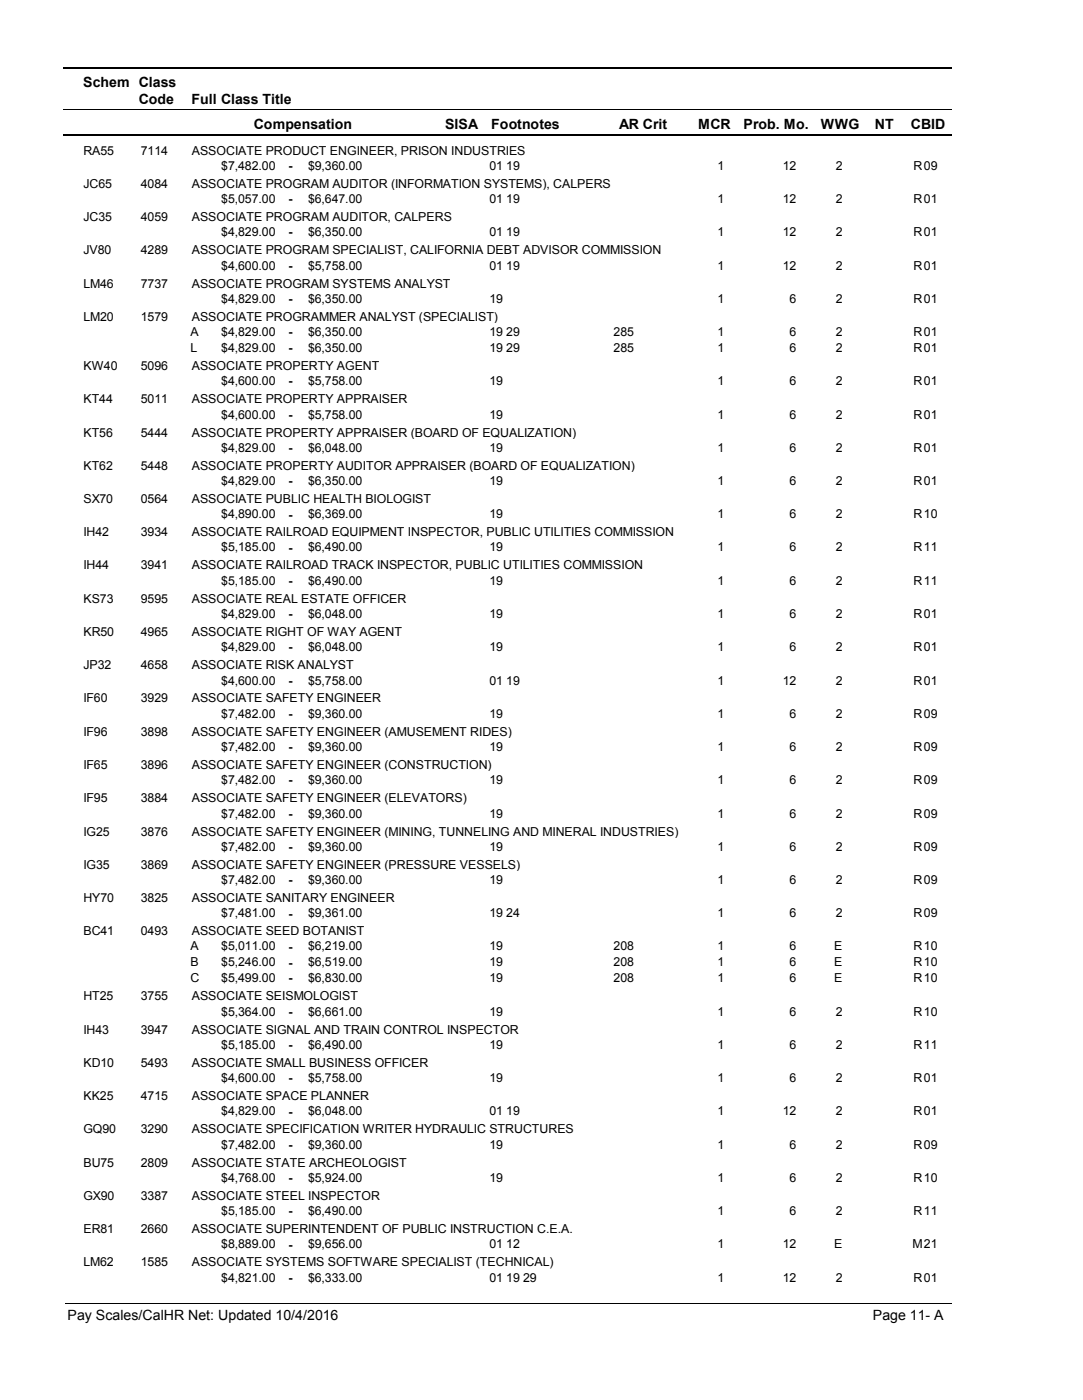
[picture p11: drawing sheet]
<svg xmlns="http://www.w3.org/2000/svg" width="216mm" height="279mm" viewBox="0 0 216 279" stroke-linecap="round" stroke-linejoin="round" font-family="sans-serif">
<defs><g id="words">
<g font-size="2.8">
<text x="16.6" y="17.3">Schem Class</text>
<text x="27.7" y="20.7">Code</text>
<text x="38.2" y="20.7">Full Class Title</text>
<text x="50.6" y="25.7">Compensation</text>
<text x="88.7" y="25.7">SISA</text>
<text x="98" y="25.7">Footnotes</text>
<text x="123.5" y="25.7">AR Crit</text>
<text x="139.2" y="25.7">MCR</text>
<text x="148.3" y="25.7">Prob. Mo.</text>
<text x="163.7" y="25.7">WWG</text>
<text x="174.5" y="25.7">NT</text>
<text x="181.6" y="25.7">CBID</text>
<text x="13.5" y="263.5">Pay Scales/CalHR Net: Updated 10/4/2016</text>
<text x="174.1" y="263.5">Page 11- A</text>
</g>
<g font-size="2.5">
<text x="16.6" y="30.8">RA55</text>
<text x="28.1" y="30.8">7114</text>
<text x="38.2" y="30.8">ASSOCIATE PRODUCT ENGINEER, PRISON INDUSTRIES</text>
<text x="44.1" y="33.9">$7,482.00</text>
<text x="57.5" y="33.9">-</text>
<text x="61.4" y="33.9">$9,360.00</text>
<text x="97.6" y="33.9">01 19</text>
<text x="143.1" y="33.9">1</text>
<text x="156.1" y="33.9">12</text>
<text x="166.6" y="33.9">2</text>
<text x="182.2" y="33.9">R</text>
<text x="184.2" y="33.9">09</text>
<text x="16.6" y="37.5">JC65</text>
<text x="28.1" y="37.5">4084</text>
<text x="38.2" y="37.5">ASSOCIATE PROGRAM AUDITOR (INFORMATION SYSTEMS), CALPERS</text>
<text x="44.1" y="40.6">$5,057.00</text>
<text x="57.5" y="40.6">-</text>
<text x="61.4" y="40.6">$6,647.00</text>
<text x="97.6" y="40.6">01 19</text>
<text x="143.1" y="40.6">1</text>
<text x="156.1" y="40.6">12</text>
<text x="166.6" y="40.6">2</text>
<text x="182.2" y="40.6">R</text>
<text x="184.2" y="40.6">01</text>
<text x="16.6" y="44.1">JC35</text>
<text x="28.1" y="44.1">4059</text>
<text x="38.2" y="44.1">ASSOCIATE PROGRAM AUDITOR, CALPERS</text>
<text x="44.1" y="47.2">$4,829.00</text>
<text x="57.5" y="47.2">-</text>
<text x="61.4" y="47.2">$6,350.00</text>
<text x="97.6" y="47.2">01 19</text>
<text x="143.1" y="47.2">1</text>
<text x="156.1" y="47.2">12</text>
<text x="166.6" y="47.2">2</text>
<text x="182.2" y="47.2">R</text>
<text x="184.2" y="47.2">01</text>
<text x="16.6" y="50.7">JV80</text>
<text x="28.1" y="50.7">4289</text>
<text x="38.2" y="50.7">ASSOCIATE PROGRAM SPECIALIST, CALIFORNIA DEBT ADVISOR COMMISSION</text>
<text x="44.1" y="53.8">$4,600.00</text>
<text x="57.5" y="53.9">-</text>
<text x="61.4" y="53.8">$5,758.00</text>
<text x="97.6" y="53.8">01 19</text>
<text x="143.1" y="53.8">1</text>
<text x="156.1" y="53.8">12</text>
<text x="166.6" y="53.8">2</text>
<text x="182.2" y="53.8">R</text>
<text x="184.2" y="53.8">01</text>
<text x="16.6" y="57.4">LM46</text>
<text x="28.1" y="57.4">7737</text>
<text x="38.2" y="57.4">ASSOCIATE PROGRAM SYSTEMS ANALYST</text>
<text x="16.6" y="64">LM20</text>
<text x="28.1" y="64">1579</text>
<text x="38.2" y="64">ASSOCIATE PROGRAMMER ANALYST (SPECIALIST)</text>
<text x="44.1" y="60.5">$4,829.00</text>
<text x="57.5" y="60.5">-</text>
<text x="61.4" y="60.5">$6,350.00</text>
<text x="97.6" y="60.5">19</text>
<text x="143.1" y="60.5">1</text>
<text x="157.5" y="60.5">6</text>
<text x="166.6" y="60.5">2</text>
<text x="182.2" y="60.5">R</text>
<text x="184.2" y="60.5">01</text>
<text x="38" y="67.1">A</text>
<text x="38" y="70.2">L</text>
<text x="44.1" y="67.1">$4,829.00</text>
<text x="44.1" y="70.2">$4,829.00</text>
<text x="57.5" y="67.1">-</text>
<text x="57.5" y="70.3">-</text>
<text x="61.4" y="67.1">$6,350.00</text>
<text x="61.4" y="70.2">$6,350.00</text>
<text x="97.6" y="67.1">19 29</text>
<text x="97.6" y="70.2">19 29</text>
<text x="122.4" y="67.1">285</text>
<text x="122.4" y="70.2">285</text>
<text x="143.1" y="67.1">1</text>
<text x="143.1" y="70.2">1</text>
<text x="157.5" y="67.1">6</text>
<text x="157.5" y="70.2">6</text>
<text x="166.6" y="67.1">2</text>
<text x="166.6" y="70.2">2</text>
<text x="182.2" y="67.1">R</text>
<text x="182.2" y="70.2">R</text>
<text x="184.2" y="67.1">01</text>
<text x="184.2" y="70.2">01</text>
<text x="16.6" y="73.8">KW40</text>
<text x="28.1" y="73.8">5096</text>
<text x="38.2" y="73.8">ASSOCIATE PROPERTY AGENT</text>
<text x="44.1" y="76.9">$4,600.00</text>
<text x="57.5" y="76.9">-</text>
<text x="61.4" y="76.9">$5,758.00</text>
<text x="97.6" y="76.9">19</text>
<text x="143.1" y="76.9">1</text>
<text x="157.5" y="76.9">6</text>
<text x="166.6" y="76.9">2</text>
<text x="182.2" y="76.9">R</text>
<text x="184.2" y="76.9">01</text>
<text x="16.6" y="80.5">KT44</text>
<text x="28.1" y="80.5">5011</text>
<text x="38.2" y="80.5">ASSOCIATE PROPERTY APPRAISER</text>
<text x="44.1" y="83.6">$4,600.00</text>
<text x="57.5" y="83.6">-</text>
<text x="61.4" y="83.6">$5,758.00</text>
<text x="97.6" y="83.6">19</text>
<text x="143.1" y="83.6">1</text>
<text x="157.5" y="83.6">6</text>
<text x="166.6" y="83.6">2</text>
<text x="182.2" y="83.6">R</text>
<text x="184.2" y="83.6">01</text>
<text x="16.6" y="87.1">KT56</text>
<text x="28.1" y="87.1">5444</text>
<text x="38.2" y="87.1">ASSOCIATE PROPERTY APPRAISER (BOARD OF EQUALIZATION)</text>
<text x="16.6" y="93.7">KT62</text>
<text x="28.1" y="93.7">5448</text>
<text x="38.2" y="93.7">ASSOCIATE PROPERTY AUDITOR APPRAISER (BOARD OF EQUALIZATION)</text>
<text x="44.1" y="90.2">$4,829.00</text>
<text x="57.5" y="90.2">-</text>
<text x="61.4" y="90.2">$6,048.00</text>
<text x="97.6" y="90.2">19</text>
<text x="143.1" y="90.2">1</text>
<text x="157.5" y="90.2">6</text>
<text x="166.6" y="90.2">2</text>
<text x="182.2" y="90.2">R</text>
<text x="184.2" y="90.2">01</text>
<text x="16.6" y="100.4">SX70</text>
<text x="28.1" y="100.4">0564</text>
<text x="38.2" y="100.4">ASSOCIATE PUBLIC HEALTH BIOLOGIST</text>
<text x="44.1" y="96.8">$4,829.00</text>
<text x="57.5" y="96.8">-</text>
<text x="61.4" y="96.8">$6,350.00</text>
<text x="97.6" y="96.8">19</text>
<text x="143.1" y="96.8">1</text>
<text x="157.5" y="96.8">6</text>
<text x="166.6" y="96.8">2</text>
<text x="182.2" y="96.8">R</text>
<text x="184.2" y="96.8">01</text>
<text x="16.6" y="107">IH42</text>
<text x="28.1" y="107">3934</text>
<text x="38.2" y="107">ASSOCIATE RAILROAD EQUIPMENT INSPECTOR, PUBLIC UTILITIES COMMISSION</text>
<text x="44.1" y="103.5">$4,890.00</text>
<text x="57.5" y="103.5">-</text>
<text x="61.4" y="103.5">$6,369.00</text>
<text x="97.6" y="103.5">19</text>
<text x="143.1" y="103.5">1</text>
<text x="157.5" y="103.5">6</text>
<text x="166.6" y="103.5">2</text>
<text x="182.2" y="103.5">R</text>
<text x="184.2" y="103.5">10</text>
<text x="16.6" y="113.6">IH44</text>
<text x="28.1" y="113.6">3941</text>
<text x="38.2" y="113.6">ASSOCIATE RAILROAD TRACK INSPECTOR, PUBLIC UTILITIES COMMISSION</text>
<text x="44.1" y="110.1">$5,185.00</text>
<text x="57.5" y="110.1">-</text>
<text x="61.4" y="110.1">$6,490.00</text>
<text x="97.6" y="110.1">19</text>
<text x="143.1" y="110.1">1</text>
<text x="157.5" y="110.1">6</text>
<text x="166.6" y="110.1">2</text>
<text x="182.2" y="110.1">R</text>
<text x="184.2" y="110.1">11</text>
<text x="44.1" y="116.7">$5,185.00</text>
<text x="57.5" y="116.7">-</text>
<text x="61.4" y="116.7">$6,490.00</text>
<text x="97.6" y="116.7">19</text>
<text x="143.1" y="116.7">1</text>
<text x="157.5" y="116.7">6</text>
<text x="166.6" y="116.7">2</text>
<text x="182.2" y="116.7">R</text>
<text x="184.2" y="116.7">11</text>
<text x="16.6" y="120.3">KS73</text>
<text x="28.1" y="120.3">9595</text>
<text x="38.2" y="120.3">ASSOCIATE REAL ESTATE OFFICER</text>
<text x="44.1" y="123.4">$4,829.00</text>
<text x="57.5" y="123.4">-</text>
<text x="61.4" y="123.4">$6,048.00</text>
<text x="97.6" y="123.4">19</text>
<text x="143.1" y="123.4">1</text>
<text x="157.5" y="123.4">6</text>
<text x="166.6" y="123.4">2</text>
<text x="182.2" y="123.4">R</text>
<text x="184.2" y="123.4">01</text>
<text x="16.6" y="127">KR50</text>
<text x="28.1" y="127">4965</text>
<text x="38.2" y="127">ASSOCIATE RIGHT OF WAY AGENT</text>
<text x="44.1" y="130">$4,829.00</text>
<text x="57.5" y="130">-</text>
<text x="61.4" y="130">$6,048.00</text>
<text x="97.6" y="130">19</text>
<text x="143.1" y="130">1</text>
<text x="157.5" y="130">6</text>
<text x="166.6" y="130">2</text>
<text x="182.2" y="130">R</text>
<text x="184.2" y="130">01</text>
<text x="16.6" y="133.6">JP32</text>
<text x="28.1" y="133.6">4658</text>
<text x="38.2" y="133.6">ASSOCIATE RISK ANALYST</text>
<text x="44.1" y="136.6">$4,600.00</text>
<text x="57.5" y="136.7">-</text>
<text x="61.4" y="136.6">$5,758.00</text>
<text x="97.6" y="136.6">01 19</text>
<text x="143.1" y="136.6">1</text>
<text x="156.1" y="136.6">12</text>
<text x="166.6" y="136.6">2</text>
<text x="182.2" y="136.6">R</text>
<text x="184.2" y="136.6">01</text>
<text x="16.6" y="140.2">IF60</text>
<text x="28.1" y="140.2">3929</text>
<text x="38.2" y="140.2">ASSOCIATE SAFETY ENGINEER</text>
<text x="44.1" y="143.3">$7,482.00</text>
<text x="57.5" y="143.3">-</text>
<text x="61.4" y="143.3">$9,360.00</text>
<text x="97.6" y="143.3">19</text>
<text x="143.1" y="143.3">1</text>
<text x="157.5" y="143.3">6</text>
<text x="166.6" y="143.3">2</text>
<text x="182.2" y="143.3">R</text>
<text x="184.2" y="143.3">09</text>
<text x="16.6" y="146.9">IF96</text>
<text x="28.1" y="146.9">3898</text>
<text x="38.2" y="146.9">ASSOCIATE SAFETY ENGINEER (AMUSEMENT RIDES)</text>
<text x="44.1" y="149.9">$7,482.00</text>
<text x="57.5" y="149.9">-</text>
<text x="61.4" y="149.9">$9,360.00</text>
<text x="97.6" y="149.9">19</text>
<text x="143.1" y="149.9">1</text>
<text x="157.5" y="149.9">6</text>
<text x="166.6" y="149.9">2</text>
<text x="182.2" y="149.9">R</text>
<text x="184.2" y="149.9">09</text>
<text x="16.6" y="153.5">IF65</text>
<text x="28.1" y="153.5">3896</text>
<text x="38.2" y="153.5">ASSOCIATE SAFETY ENGINEER (CONSTRUCTION)</text>
<text x="16.6" y="160.1">IF95</text>
<text x="28.1" y="160.1">3884</text>
<text x="38.2" y="160.1">ASSOCIATE SAFETY ENGINEER (ELEVATORS)</text>
<text x="44.1" y="156.5">$7,482.00</text>
<text x="57.5" y="156.6">-</text>
<text x="61.4" y="156.5">$9,360.00</text>
<text x="97.6" y="156.5">19</text>
<text x="143.1" y="156.5">1</text>
<text x="157.5" y="156.5">6</text>
<text x="166.6" y="156.5">2</text>
<text x="182.2" y="156.5">R</text>
<text x="184.2" y="156.5">09</text>
<text x="16.6" y="166.8">IG25</text>
<text x="28.1" y="166.8">3876</text>
<text x="38.2" y="166.8">ASSOCIATE SAFETY ENGINEER (MINING, TUNNELING AND MINERAL INDUSTRIES)</text>
<text x="44.1" y="163.2">$7,482.00</text>
<text x="57.5" y="163.2">-</text>
<text x="61.4" y="163.2">$9,360.00</text>
<text x="97.6" y="163.2">19</text>
<text x="143.1" y="163.2">1</text>
<text x="157.5" y="163.2">6</text>
<text x="166.6" y="163.2">2</text>
<text x="182.2" y="163.2">R</text>
<text x="184.2" y="163.2">09</text>
<text x="16.6" y="173.4">IG35</text>
<text x="28.1" y="173.4">3869</text>
<text x="38.2" y="173.4">ASSOCIATE SAFETY ENGINEER (PRESSURE VESSELS)</text>
<text x="44.1" y="169.8">$7,482.00</text>
<text x="57.5" y="169.8">-</text>
<text x="61.4" y="169.8">$9,360.00</text>
<text x="97.6" y="169.8">19</text>
<text x="143.1" y="169.8">1</text>
<text x="157.5" y="169.8">6</text>
<text x="166.6" y="169.8">2</text>
<text x="182.2" y="169.8">R</text>
<text x="184.2" y="169.8">09</text>
<text x="44.1" y="176.4">$7,482.00</text>
<text x="57.5" y="176.5">-</text>
<text x="61.4" y="176.4">$9,360.00</text>
<text x="97.6" y="176.4">19</text>
<text x="143.1" y="176.4">1</text>
<text x="157.5" y="176.4">6</text>
<text x="166.6" y="176.4">2</text>
<text x="182.2" y="176.4">R</text>
<text x="184.2" y="176.4">09</text>
<text x="16.6" y="180">HY70</text>
<text x="28.1" y="180">3825</text>
<text x="38.2" y="180">ASSOCIATE SANITARY ENGINEER</text>
<text x="44.1" y="183.1">$7,481.00</text>
<text x="57.5" y="183.1">-</text>
<text x="61.4" y="183.1">$9,361.00</text>
<text x="97.6" y="183.1">19 24</text>
<text x="143.1" y="183.1">1</text>
<text x="157.5" y="183.1">6</text>
<text x="166.6" y="183.1">2</text>
<text x="182.2" y="183.1">R</text>
<text x="184.2" y="183.1">09</text>
<text x="16.6" y="186.7">BC41</text>
<text x="28.1" y="186.7">0493</text>
<text x="38" y="189.7">A</text>
<text x="38.2" y="186.7">ASSOCIATE SEED BOTANIST</text>
<text x="44.1" y="189.7">$5,011.00</text>
<text x="57.5" y="189.7">-</text>
<text x="61.4" y="189.7">$6,219.00</text>
<text x="97.6" y="189.7">19</text>
<text x="122.4" y="189.7">208</text>
<text x="143.1" y="189.7">1</text>
<text x="157.5" y="189.7">6</text>
<text x="166.3" y="189.7">E</text>
<text x="182.2" y="189.7">R</text>
<text x="184.2" y="189.7">10</text>
<text x="38" y="192.9">B</text>
<text x="38" y="196">C</text>
<text x="44.1" y="192.9">$5,246.00</text>
<text x="44.1" y="196">$5,499.00</text>
<text x="57.5" y="192.9">-</text>
<text x="57.5" y="196.1">-</text>
<text x="61.4" y="192.9">$6,519.00</text>
<text x="61.4" y="196">$6,830.00</text>
<text x="97.6" y="192.9">19</text>
<text x="97.6" y="196">19</text>
<text x="122.4" y="192.9">208</text>
<text x="122.4" y="196">208</text>
<text x="143.1" y="192.9">1</text>
<text x="143.1" y="196">1</text>
<text x="157.5" y="192.9">6</text>
<text x="157.5" y="196">6</text>
<text x="166.3" y="192.9">E</text>
<text x="166.3" y="196">E</text>
<text x="182.2" y="192.9">R</text>
<text x="182.2" y="196">R</text>
<text x="184.2" y="192.9">10</text>
<text x="184.2" y="196">10</text>
<text x="16.6" y="199.6">HT25</text>
<text x="28.1" y="199.6">3755</text>
<text x="38.2" y="199.6">ASSOCIATE SEISMOLOGIST</text>
<text x="44.1" y="202.7">$5,364.00</text>
<text x="57.5" y="202.7">-</text>
<text x="61.4" y="202.7">$6,661.00</text>
<text x="97.6" y="202.7">19</text>
<text x="143.1" y="202.7">1</text>
<text x="157.5" y="202.7">6</text>
<text x="166.6" y="202.7">2</text>
<text x="182.2" y="202.7">R</text>
<text x="184.2" y="202.7">10</text>
<text x="16.6" y="206.3">IH43</text>
<text x="28.1" y="206.3">3947</text>
<text x="38.2" y="206.3">ASSOCIATE SIGNAL AND TRAIN CONTROL INSPECTOR</text>
<text x="44.1" y="209.4">$5,185.00</text>
<text x="57.5" y="209.4">-</text>
<text x="61.4" y="209.4">$6,490.00</text>
<text x="97.6" y="209.4">19</text>
<text x="143.1" y="209.4">1</text>
<text x="157.5" y="209.4">6</text>
<text x="166.6" y="209.4">2</text>
<text x="182.2" y="209.4">R</text>
<text x="184.2" y="209.4">11</text>
<text x="16.6" y="212.9">KD10</text>
<text x="28.1" y="212.9">5493</text>
<text x="38.2" y="212.9">ASSOCIATE SMALL BUSINESS OFFICER</text>
<text x="44.1" y="216">$4,600.00</text>
<text x="57.5" y="216">-</text>
<text x="61.4" y="216">$5,758.00</text>
<text x="97.6" y="216">19</text>
<text x="143.1" y="216">1</text>
<text x="157.5" y="216">6</text>
<text x="166.6" y="216">2</text>
<text x="182.2" y="216">R</text>
<text x="184.2" y="216">01</text>
<text x="16.6" y="219.5">KK25</text>
<text x="28.1" y="219.5">4715</text>
<text x="38.2" y="219.5">ASSOCIATE SPACE PLANNER</text>
<text x="16.6" y="226.2">GQ90</text>
<text x="28.1" y="226.2">3290</text>
<text x="38.2" y="226.2">ASSOCIATE SPECIFICATION WRITER HYDRAULIC STRUCTURES</text>
<text x="44.1" y="222.6">$4,829.00</text>
<text x="57.5" y="222.6">-</text>
<text x="61.4" y="222.6">$6,048.00</text>
<text x="97.6" y="222.6">01 19</text>
<text x="143.1" y="222.6">1</text>
<text x="156.1" y="222.6">12</text>
<text x="166.6" y="222.6">2</text>
<text x="182.2" y="222.6">R</text>
<text x="184.2" y="222.6">01</text>
<text x="16.6" y="232.8">BU75</text>
<text x="28.1" y="232.8">2809</text>
<text x="38.2" y="232.8">ASSOCIATE STATE ARCHEOLOGIST</text>
<text x="44.1" y="229.3">$7,482.00</text>
<text x="57.5" y="229.3">-</text>
<text x="61.4" y="229.3">$9,360.00</text>
<text x="97.6" y="229.3">19</text>
<text x="143.1" y="229.3">1</text>
<text x="157.5" y="229.3">6</text>
<text x="166.6" y="229.3">2</text>
<text x="182.2" y="229.3">R</text>
<text x="184.2" y="229.3">09</text>
<text x="16.6" y="239.5">GX90</text>
<text x="28.1" y="239.5">3387</text>
<text x="38.2" y="239.5">ASSOCIATE STEEL INSPECTOR</text>
<text x="44.1" y="235.9">$4,768.00</text>
<text x="57.5" y="235.9">-</text>
<text x="61.4" y="235.9">$5,924.00</text>
<text x="97.6" y="235.9">19</text>
<text x="143.1" y="235.9">1</text>
<text x="157.5" y="235.9">6</text>
<text x="166.6" y="235.9">2</text>
<text x="182.2" y="235.9">R</text>
<text x="184.2" y="235.9">10</text>
<text x="44.1" y="242.5">$5,185.00</text>
<text x="57.5" y="242.6">-</text>
<text x="61.4" y="242.5">$6,490.00</text>
<text x="143.1" y="242.5">1</text>
<text x="157.5" y="242.5">6</text>
<text x="166.6" y="242.5">2</text>
<text x="182.2" y="242.5">R</text>
<text x="184.2" y="242.5">11</text>
<text x="16.6" y="246.1">ER81</text>
<text x="28.1" y="246.1">2660</text>
<text x="38.2" y="246.1">ASSOCIATE SUPERINTENDENT OF PUBLIC INSTRUCTION C.E.A.</text>
<text x="44.1" y="249.2">$8,889.00</text>
<text x="57.5" y="249.2">-</text>
<text x="61.4" y="249.2">$9,656.00</text>
<text x="97.6" y="249.2">01 12</text>
<text x="143.1" y="249.2">1</text>
<text x="156.1" y="249.2">12</text>
<text x="166.3" y="249.2">E</text>
<text x="181.9" y="249.2">M</text>
<text x="184.2" y="249.2">21</text>
<text x="16.6" y="252.8">LM62</text>
<text x="28.1" y="252.8">1585</text>
<text x="38.2" y="252.8">ASSOCIATE SYSTEMS SOFTWARE SPECIALIST (TECHNICAL)</text>
<text x="44.1" y="255.8">$4,821.00</text>
<text x="57.5" y="255.8">-</text>
<text x="61.4" y="255.8">$6,333.00</text>
<text x="97.6" y="255.8">01 19 29</text>
<text x="143.1" y="255.8">1</text>
<text x="156.1" y="255.8">12</text>
<text x="166.6" y="255.8">2</text>
<text x="182.2" y="255.8">R</text>
<text x="184.2" y="255.8">01</text>
</g>
</g></defs>
<path d="M12.7 13.5h177.1" fill="none" stroke="#000" stroke-width=".36"/>
<path d="M12.7 21.9h177.1" fill="none" stroke="#000" stroke-width=".2"/>
<path d="M12.7 27h177.1" fill="none" stroke="#000" stroke-width=".35"/>
<g fill="#fff">
<path d="M40.4 31.3h16.2v3h-16.2z" fill-rule="evenodd"/>
<path d="M183.9 31.3h4.1v3h-4.1z" fill-rule="evenodd"/>
<path d="M40.4 37.9h16.2v3h-16.2z" fill-rule="evenodd"/>
<path d="M183.9 37.9h4.1v3h-4.1z" fill-rule="evenodd"/>
<path d="M40.4 44.6h16.2v2.9h-16.2z" fill-rule="evenodd"/>
<path d="M183.9 44.6h4.1v2.9h-4.1z" fill-rule="evenodd"/>
<path d="M40.4 51.2h16.2v3h-16.2z" fill-rule="evenodd"/>
<path d="M183.9 51.2h4.1v3h-4.1z" fill-rule="evenodd"/>
<path d="M40.4 57.8h16.2v3h-16.2z" fill-rule="evenodd"/>
<path d="M183.9 57.8h4.1v3h-4.1z" fill-rule="evenodd"/>
<path d="M40.4 64.5h16.2v2.9h-16.2z" fill-rule="evenodd"/>
<path d="M183.9 64.5h4.1v2.9h-4.1z" fill-rule="evenodd"/>
<path d="M40.4 67.6h16.2v3h-16.2z" fill-rule="evenodd"/>
<path d="M183.9 67.6h4.1v3h-4.1z" fill-rule="evenodd"/>
<path d="M40.4 74.3h16.2v3h-16.2z" fill-rule="evenodd"/>
<path d="M183.9 74.3h4.1v3h-4.1z" fill-rule="evenodd"/>
<path d="M40.4 80.9h16.2v3h-16.2z" fill-rule="evenodd"/>
<path d="M183.9 80.9h4.1v3h-4.1z" fill-rule="evenodd"/>
<path d="M40.4 87.5h16.2v3h-16.2z" fill-rule="evenodd"/>
<path d="M183.9 87.5h4.1v3h-4.1z" fill-rule="evenodd"/>
<path d="M40.4 94.2h16.2v3h-16.2z" fill-rule="evenodd"/>
<path d="M183.9 94.2h4.1v3h-4.1z" fill-rule="evenodd"/>
<path d="M40.4 100.8h16.2v3h-16.2z" fill-rule="evenodd"/>
<path d="M183.9 100.8h4.1v3h-4.1z" fill-rule="evenodd"/>
<path d="M40.4 107.5h16.2v2.9h-16.2z" fill-rule="evenodd"/>
<path d="M183.9 107.5h4.1v2.9h-4.1z" fill-rule="evenodd"/>
<path d="M40.4 114.1h16.2v3h-16.2z" fill-rule="evenodd"/>
<path d="M183.9 114.1h4.1v3h-4.1z" fill-rule="evenodd"/>
<path d="M40.4 120.8h16.2v2.9h-16.2z" fill-rule="evenodd"/>
<path d="M183.9 120.8h4.1v2.9h-4.1z" fill-rule="evenodd"/>
<path d="M40.4 127.4h16.2v2.9h-16.2z" fill-rule="evenodd"/>
<path d="M183.9 127.4h4.1v2.9h-4.1z" fill-rule="evenodd"/>
<path d="M40.4 134h16.2v3h-16.2z" fill-rule="evenodd"/>
<path d="M183.9 134h4.1v3h-4.1z" fill-rule="evenodd"/>
<path d="M40.4 140.7h16.2v2.9h-16.2z" fill-rule="evenodd"/>
<path d="M183.9 140.7h4.1v2.9h-4.1z" fill-rule="evenodd"/>
<path d="M40.4 147.3h16.2v3h-16.2z" fill-rule="evenodd"/>
<path d="M183.9 147.3h4.1v3h-4.1z" fill-rule="evenodd"/>
<path d="M40.4 153.9h16.2v3h-16.2z" fill-rule="evenodd"/>
<path d="M183.9 153.9h4.1v3h-4.1z" fill-rule="evenodd"/>
<path d="M40.4 160.6h16.2v3h-16.2z" fill-rule="evenodd"/>
<path d="M183.9 160.6h4.1v3h-4.1z" fill-rule="evenodd"/>
<path d="M40.4 167.2h16.2v3h-16.2z" fill-rule="evenodd"/>
<path d="M183.9 167.2h4.1v3h-4.1z" fill-rule="evenodd"/>
<path d="M40.4 173.8h16.2v3h-16.2z" fill-rule="evenodd"/>
<path d="M183.9 173.8h4.1v3h-4.1z" fill-rule="evenodd"/>
<path d="M40.4 180.5h16.2v3h-16.2z" fill-rule="evenodd"/>
<path d="M183.9 180.5h4.1v3h-4.1z" fill-rule="evenodd"/>
<path d="M40.4 187.1h16.2v3h-16.2z" fill-rule="evenodd"/>
<path d="M183.9 187.1h4.1v3h-4.1z" fill-rule="evenodd"/>
<path d="M40.4 190.3h16.2v2.9h-16.2z" fill-rule="evenodd"/>
<path d="M183.9 190.3h4.1v2.9h-4.1z" fill-rule="evenodd"/>
<path d="M40.4 193.4h16.2v3h-16.2z" fill-rule="evenodd"/>
<path d="M183.9 193.4h4.1v3h-4.1z" fill-rule="evenodd"/>
<path d="M40.4 200.1h16.2v3h-16.2z" fill-rule="evenodd"/>
<path d="M183.9 200.1h4.1v3h-4.1z" fill-rule="evenodd"/>
<path d="M40.4 206.7h16.2v3h-16.2z" fill-rule="evenodd"/>
<path d="M183.9 206.7h4.1v3h-4.1z" fill-rule="evenodd"/>
<path d="M40.4 213.4h16.2v2.9h-16.2z" fill-rule="evenodd"/>
<path d="M183.9 213.4h4.1v2.9h-4.1z" fill-rule="evenodd"/>
<path d="M40.4 220h16.2v3h-16.2z" fill-rule="evenodd"/>
<path d="M183.9 220h4.1v3h-4.1z" fill-rule="evenodd"/>
<path d="M40.4 226.6h16.2v3h-16.2z" fill-rule="evenodd"/>
<path d="M183.9 226.6h4.1v3h-4.1z" fill-rule="evenodd"/>
<path d="M40.4 233.3h16.2v2.9h-16.2z" fill-rule="evenodd"/>
<path d="M183.9 233.3h4.1v2.9h-4.1z" fill-rule="evenodd"/>
<path d="M40.4 239.9h16.2v3h-16.2z" fill-rule="evenodd"/>
<path d="M183.9 239.9h4.1v3h-4.1z" fill-rule="evenodd"/>
<path d="M40.4 246.6h16.2v2.9h-16.2z" fill-rule="evenodd"/>
<path d="M183.9 246.6h4.1v2.9h-4.1z" fill-rule="evenodd"/>
<path d="M40.4 253.2h16.2v3h-16.2z" fill-rule="evenodd"/>
<path d="M183.9 253.2h4.1v3h-4.1z" fill-rule="evenodd"/>
</g>
<path d="M13.1 260.1h176.7" fill="none" stroke="#000" stroke-width=".2"/>
<use href="#words"/>
</svg>
